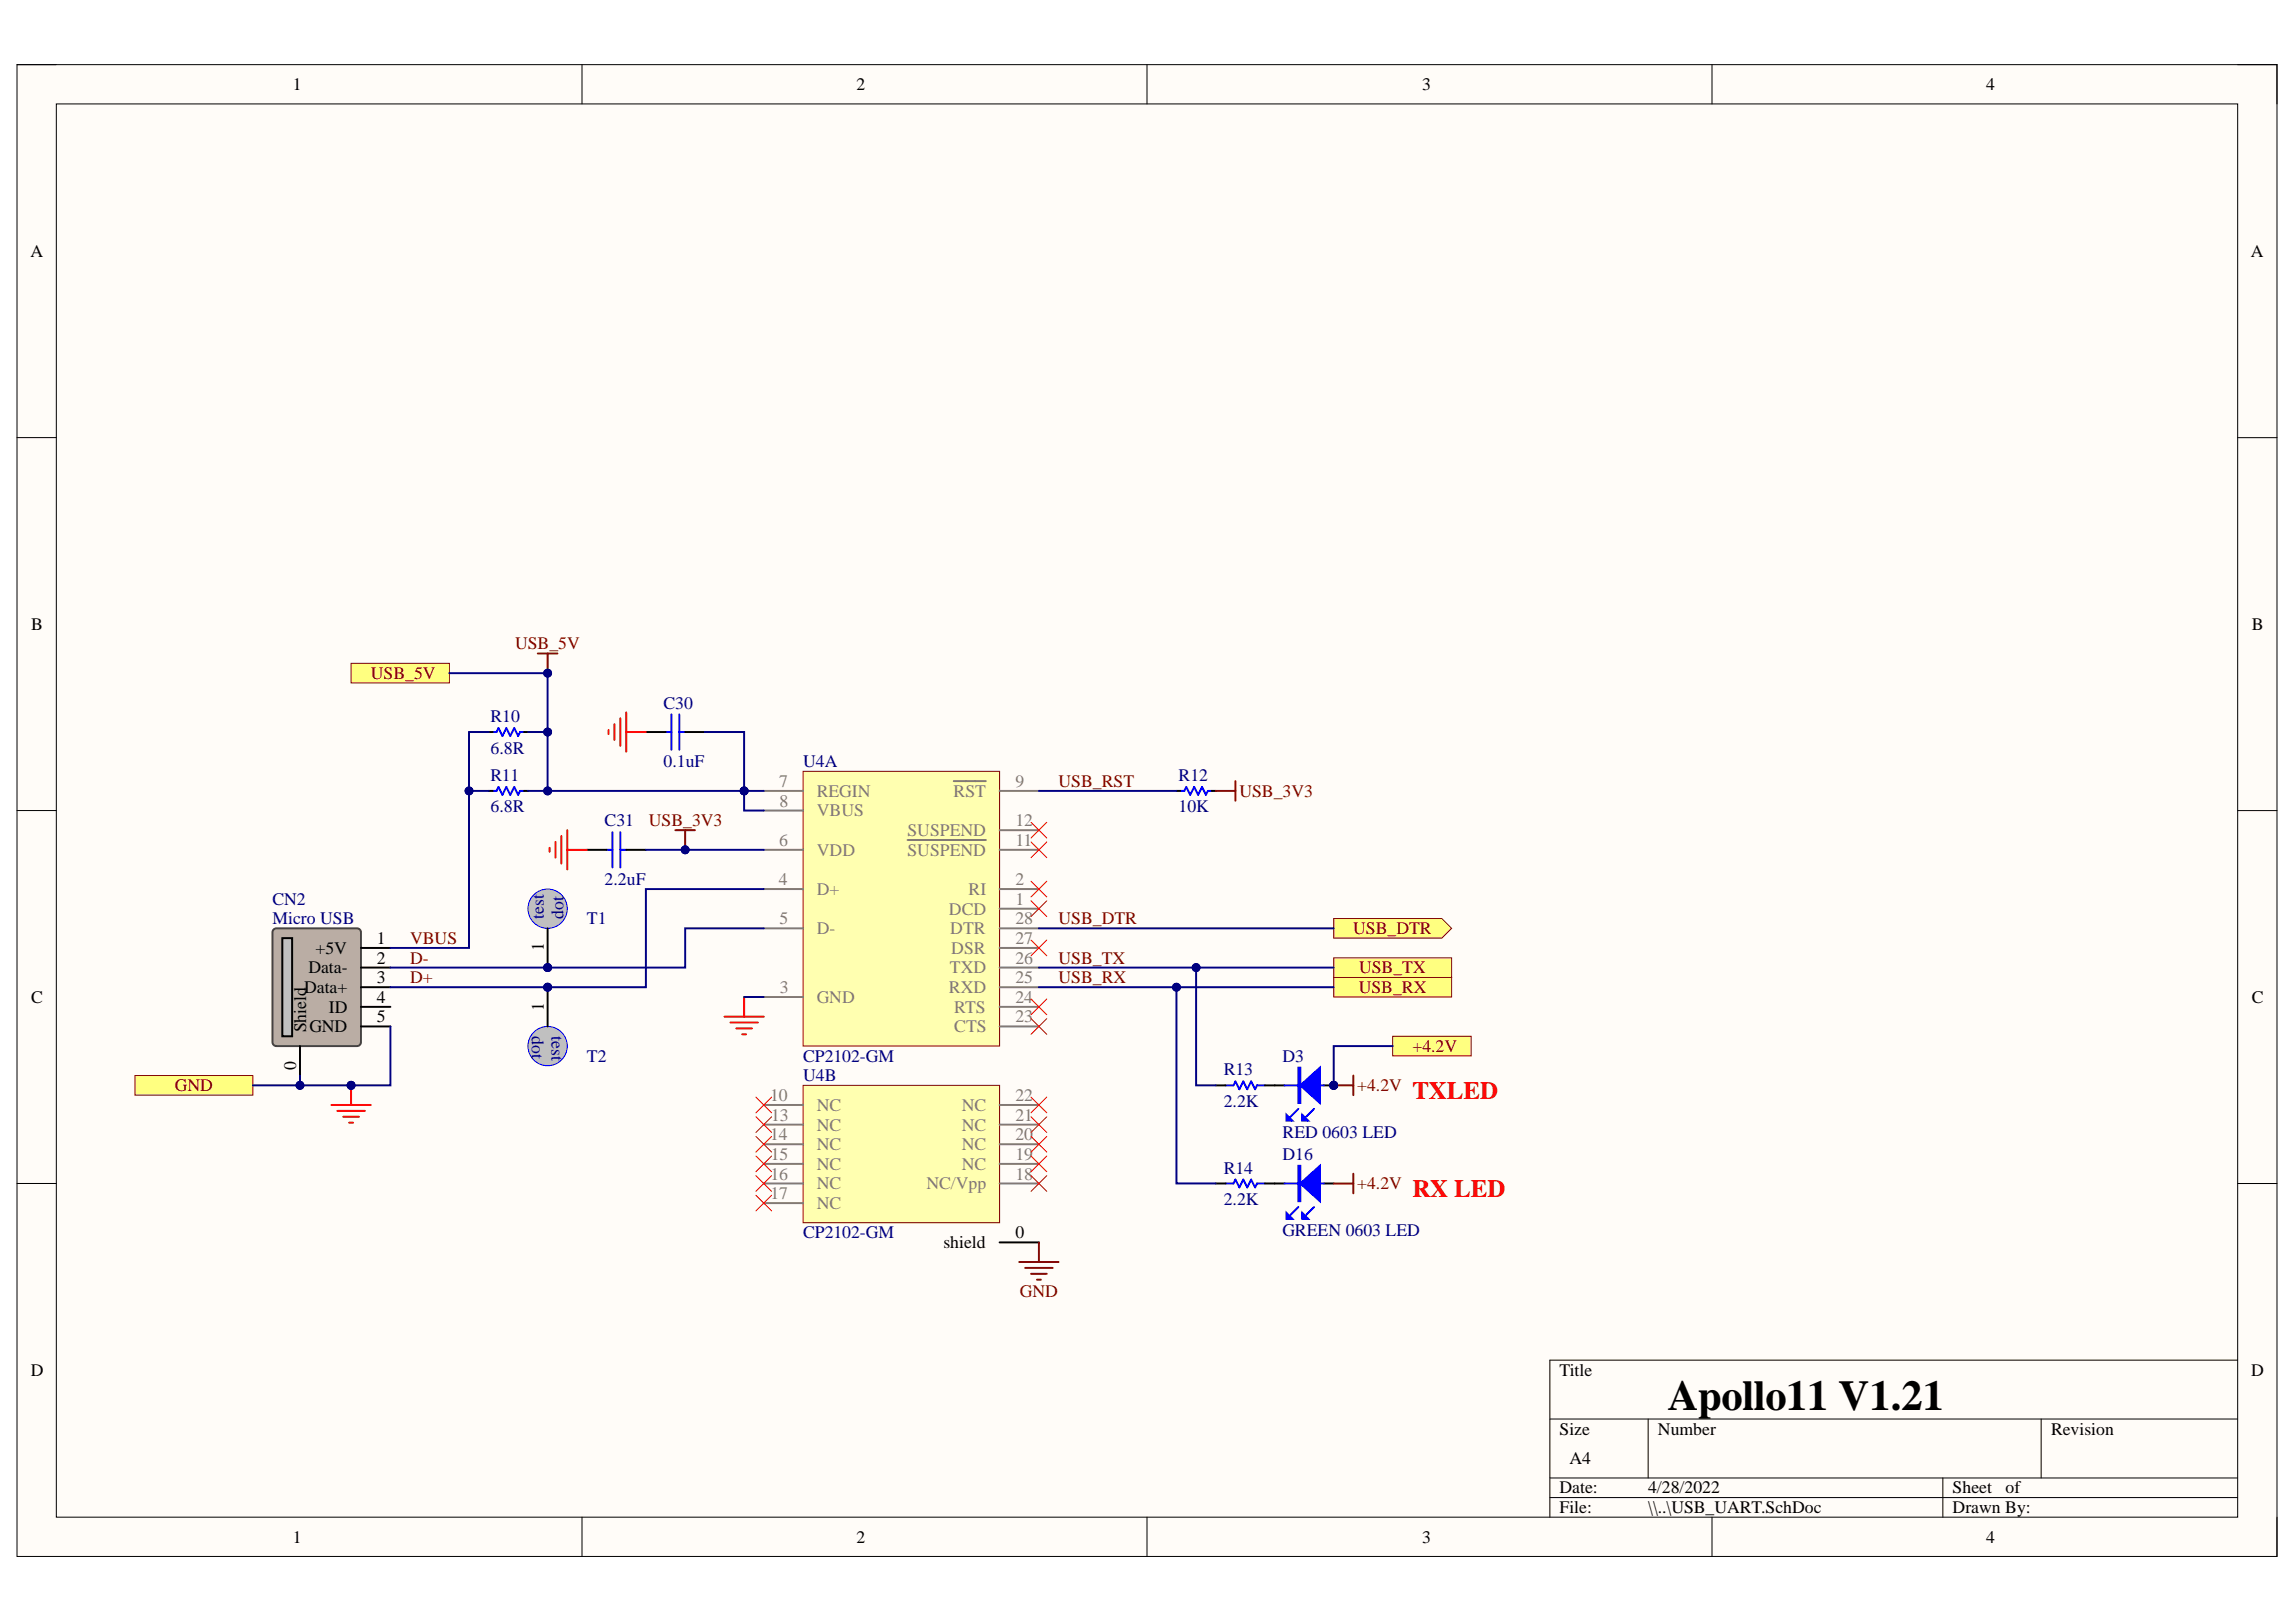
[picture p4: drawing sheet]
<svg xmlns="http://www.w3.org/2000/svg" width="297mm" height="210mm" viewBox="0 0 297 210" stroke-linecap="round" stroke-linejoin="round" font-family="sans-serif">
<defs><g id="words">
<text font-size="5.5" x="215.8" y="182.4">Apollo11 V1.21</text>
<g font-size="3.2" fill="#f00">
<text x="182.7" y="142.3">TXLED</text>
<text x="182.7" y="155">RX LED</text>
</g>
<g font-size="2.3">
<text x="37.9" y="11.7">1</text>
<text x="110.8" y="11.7">2</text>
<text x="184" y="11.7">3</text>
<text x="257" y="11.7">4</text>
<text x="3.9" y="33.2">A</text>
<text x="291.2" y="33.2">A</text>
<text x="4" y="81.5">B</text>
<text x="291.3" y="81.5">B</text>
<text x="39.9" y="126">Data-</text>
<text x="40.8" y="123.4">+5V</text>
<text x="48.7" y="122.2">1</text>
<text x="48.7" y="124.7">2</text>
<text x="70.4" y="123" transform="rotate(-90 70.4 123)">1</text>
<text x="4" y="129.8">C</text>
<text x="39.3" y="128.5">Data+</text>
<text x="42.6" y="131">ID</text>
<text x="48.7" y="127.2">3</text>
<text x="48.7" y="129.8">4</text>
<text x="70.4" y="130.8" transform="rotate(-90 70.4 130.8)">1</text>
<text x="291.3" y="129.8">C</text>
<text x="39.6" y="133.6" transform="rotate(-90 39.6 133.6)">Shield</text>
<text x="40" y="133.6">GND</text>
<text x="48.7" y="132.3">5</text>
<text x="38.3" y="138.5" transform="rotate(-90 38.3 138.5)">0</text>
<text x="122.1" y="161.5">shield</text>
<text x="131.4" y="160.3">0</text>
<text x="4" y="178">D</text>
<text x="201.8" y="178">Title</text>
<text x="291.2" y="178">D</text>
<text x="201.8" y="185.7">Size</text>
<text x="214.5" y="185.7">Number</text>
<text x="265.3" y="185.7">Revision</text>
<text x="203" y="189.5">A4</text>
<text x="201.8" y="193.3">Date:</text>
<text x="201.8" y="195.8">File:</text>
<text x="213.2" y="193.3">4/28/2022</text>
<text x="213.2" y="195.8">\\..\USB_UART.SchDoc</text>
<text x="252.6" y="193.3">Sheet</text>
<text x="252.6" y="195.8">Drawn By:</text>
<text x="259.5" y="193.3">of</text>
<text x="37.9" y="199.6">1</text>
<text x="110.8" y="199.6">2</text>
<text x="184" y="199.6">3</text>
<text x="257" y="199.6">4</text>
</g>
<g font-size="2.3" fill="#800000">
<text x="48" y="87.8">USB_5V</text>
<text x="66.6" y="84">USB_5V</text>
<text x="136.9" y="101.8">USB_RST</text>
<text x="83.9" y="106.9">USB_3V3</text>
<text x="160.3" y="103.1">USB_3V3</text>
<text x="136.9" y="119.6">USB_DTR</text>
<text x="53.1" y="122.2">VBUS</text>
<text x="53.1" y="124.7">D-</text>
<text x="136.9" y="124.7">USB_TX</text>
<text x="175.1" y="120.9">USB_DTR</text>
<text x="175.8" y="126">USB_TX</text>
<text x="53.1" y="127.2">D+</text>
<text x="136.9" y="127.2">USB_RX</text>
<text x="175.8" y="128.5">USB_RX</text>
<text x="182.7" y="136.1">+4.2V</text>
<text x="22.6" y="141.2">GND</text>
<text x="175.6" y="141.2">+4.2V</text>
<text x="175.6" y="153.9">+4.2V</text>
<text x="132" y="167.9">GND</text>
</g>
<g font-size="2.3" fill="#000080">
<text x="63.5" y="93.5">R10</text>
<text x="85.8" y="91.7">C30</text>
<text x="63.5" y="101.1">R11</text>
<text x="63.5" y="97.5">6.8R</text>
<text x="85.8" y="99.3">0.1uF</text>
<text x="103.9" y="99.3">U4A</text>
<text x="152.5" y="101.1">R12</text>
<text x="63.5" y="105.1">6.8R</text>
<text x="78.2" y="106.9">C31</text>
<text x="152.5" y="105.1">10K</text>
<text x="35.2" y="117.1">CN2</text>
<text x="35.2" y="119.6">Micro USB</text>
<text x="70.4" y="118.9" transform="rotate(-90 70.4 118.9)">test</text>
<text x="72.9" y="118.9" transform="rotate(-90 72.9 118.9)">dot</text>
<text x="75.9" y="119.6">T1</text>
<text x="78.2" y="114.5">2.2uF</text>
<text x="68.8" y="134.1" transform="rotate(90 68.8 134.1)">dot</text>
<text x="71.3" y="134.1" transform="rotate(90 71.3 134.1)">test</text>
<text x="75.9" y="137.4">T2</text>
<text x="103.9" y="137.4">CP2102-GM</text>
<text x="165.9" y="137.4">D3</text>
<text x="103.9" y="139.9">U4B</text>
<text x="158.3" y="139.2">R13</text>
<text x="158.3" y="143.3">2.2K</text>
<text x="165.9" y="147.3">RED 0603 LED</text>
<text x="158.3" y="151.9">R14</text>
<text x="158.3" y="155.9">2.2K</text>
<text x="165.9" y="150.1">D16</text>
<text x="103.9" y="160.3">CP2102-GM</text>
<text x="165.9" y="160">GREEN 0603 LED</text>
</g>
<g font-size="2.3" fill="#827872">
<text x="100.8" y="101.8">7</text>
<text x="131.4" y="101.8">9</text>
<text x="100.9" y="104.4">8</text>
<text x="105.7" y="103.1">REGIN</text>
<text x="105.7" y="105.6">VBUS</text>
<text x="123.4" y="103.1">RST</text>
<text x="131.4" y="106.9">12</text>
<text x="100.8" y="109.4">6</text>
<text x="105.7" y="110.7">VDD</text>
<text x="117.4" y="110.7">SUSPEND</text>
<text x="117.4" y="108.2">SUSPEND</text>
<text x="131.4" y="109.4">11</text>
<text x="100.8" y="114.5">4</text>
<text x="100.9" y="119.6">5</text>
<text x="105.7" y="115.8">D+</text>
<text x="122.8" y="118.4">DCD</text>
<text x="125.3" y="115.8">RI</text>
<text x="131.4" y="117.1">1</text>
<text x="131.4" y="114.5">2</text>
<text x="131.4" y="119.6">28</text>
<text x="105.7" y="120.9">D-</text>
<text x="122.9" y="126">TXD</text>
<text x="122.9" y="120.9">DTR</text>
<text x="123.1" y="123.4">DSR</text>
<text x="131.4" y="124.7">26</text>
<text x="131.4" y="122.2">27</text>
<text x="100.9" y="128.5">3</text>
<text x="105.7" y="129.8">GND</text>
<text x="122.8" y="128.5">RXD</text>
<text x="123.5" y="131">RTS</text>
<text x="131.4" y="129.8">24</text>
<text x="131.4" y="127.2">25</text>
<text x="123.5" y="133.6">CTS</text>
<text x="131.4" y="132.3">23</text>
<text x="99.6" y="142.5">10</text>
<text x="105.7" y="143.8">NC</text>
<text x="124.4" y="143.8">NC</text>
<text x="131.4" y="142.5">22</text>
<text x="99.6" y="147.6">14</text>
<text x="99.8" y="145">13</text>
<text x="105.7" y="146.3">NC</text>
<text x="105.7" y="148.8">NC</text>
<text x="124.4" y="148.8">NC</text>
<text x="124.4" y="146.3">NC</text>
<text x="131.4" y="147.6">20</text>
<text x="131.4" y="145">21</text>
<text x="99.7" y="152.6">16</text>
<text x="99.7" y="155.2">17</text>
<text x="99.7" y="150.1">15</text>
<text x="105.7" y="151.4">NC</text>
<text x="105.7" y="153.9">NC</text>
<text x="119.9" y="153.9">NC/Vpp</text>
<text x="124.4" y="151.4">NC</text>
<text x="131.4" y="152.6">18</text>
<text x="131.4" y="150.1">19</text>
<text x="105.7" y="156.4">NC</text>
</g>
</g></defs>
<path d="M2.2 8.4h292.4v193h-292.4z" fill-rule="evenodd" fill="#fffcf8"/>
<path d="M2.2 8.4h292.4v193h-292.4z" fill="none" stroke="#000" stroke-width=".13"/>
<path d="M7.3 13.4h282.2v182.9h-282.2z" fill-rule="evenodd" fill="#fffcf8"/>
<g fill="none" stroke="#000" stroke-width=".13">
<path d="M2.2 8.4h5.1M7.3 13.4h282.2v182.9h-282.2zM75.3 8.4v5M148.4 8.4v5M221.5 8.4v5M289.5 8.4h5.1v5M2.2 56.6h5.1M289.5 56.6h5.1M2.2 104.9h5.1M289.5 104.9h5.1M2.2 153.2h5.1M289.5 153.2h5.1"/>
<path d="M289.5 176h-89v20.3M75.3 196.3v5.1M148.4 196.3v5.1M200.5 183.6h89M200.5 191.3h89M200.5 193.8h89M213.2 183.6v7.7M221.5 196.3v5.1M251.4 191.3v5M264.1 183.6v7.7M294.6 196.3v5.1"/>
</g>
<path d="M45.4 85.8h12.7v2.6h-12.7z" fill-rule="evenodd" fill="#ffff80"/>
<path d="M45.4 85.8h12.7v2.6h-12.7z" fill="none" stroke="#800000" stroke-width=".13"/>
<path d="M63.7 94.7h.5l.3-.5 .5 1 .5-1 .5 1 .5-1 .5 1 .3-.5h.5M86.1 94.7h.8M86.9 92.4v4.6M87.9 94.7h.7M87.9 92.4v4.6M63.7 102.4h.5l.3-.6 .5 1.1 .5-1.1 .5 1.1 .5-1.1 .5 1.1 .3-.5h.5M78.5 110h.7M79.2 107.7v4.6M80.3 110h.7M80.3 107.7v4.6M152.7 102.4h.5l.3-.6 .5 1.1 .5-1.1 .5 1.1 .5-1.1 .5 1.1 .3-.5h.5" fill="none" stroke="#00f" stroke-width=".25"/>
<path d="M63.2 94.7h.5M67.8 94.7h.5M83.6 94.7h2.5M88.6 94.7h2.6M63.2 102.4h.5M67.8 102.4h.5M75.9 110h2.6M81 110h2.6M152.2 102.4h.5M156.8 102.4h.5" fill="none" stroke="#000" stroke-width=".25"/>
<path d="M35.3 120.4l.2-.2 .3-.1h10.4l.2 .1 .2 .2 .1 .2v14.3l-.1 .2-.2 .2-.2 .1h-10.4l-.3-.1-.2-.2v-.2v-14.3z" fill="#baada4"/>
<path d="M35.3 120.4l.2-.2 .3-.1h10.4l.2 .1 .2 .2 .1 .2v14.3l-.1 .2-.2 .2-.2 .1h-10.4l-.3-.1-.2-.2v-.2v-14.3z" fill="none" stroke="#443c3e" stroke-width=".25"/>
<path d="M36.5 121.4h1.3v12.7h-1.3z" fill-rule="evenodd" fill="#c0c0c0"/>
<path d="M36.5 121.4h1.3v12.7h-1.3zM38.8 135.4v3.8M46.7 122.7h3.8M46.7 125.2h3.8M46.7 127.8h3.8M46.7 130.3h3.8M46.7 132.8h3.8" fill="none" stroke="#000" stroke-width=".25"/>
<path d="M42.9 143h5.1M43.6 143.8h3.6M44.4 144.5h2M45.2 145.3h.5M45.4 140.5v2.5" fill="none" stroke="#f00" stroke-width=".25"/>
<circle cx="45.4" cy="140.5" r=".51" fill="#000080"/>
<circle cx="45.4" cy="140.5" r=".51" fill="none" stroke="#000080" stroke-width=".13"/>
<path d="M158.6 153.2h1l.2-.6 .5 1.1 .5-1.1 .6 1.1 .5-1.1 .5 1.1 .2-.5h1M166.2 153.2h5.1M168 156.2l-1.1 1M170 156.2l-1 1" fill="none" stroke="#00f" stroke-width=".25"/>
<path d="M157.3 153.2h1.3M163.6 153.2h2.6M171.3 153.2h1.2" fill="none" stroke="#000" stroke-width=".25"/>
<path d="M168.2 153.2l2.6-2.3v4.5z" fill="#00f"/>
<path d="M168 150.9h.2v4.5h-.2zM168.1 150.9v4.5M168.2 153.2l2.6-2.3v4.5z" fill="none" stroke="#00f" stroke-width=".25"/>
<path d="M166.4 157l.8 .7h-.8z" fill="#00f"/>
<path d="M166.4 157l.8 .7h-.8z" fill="none" stroke="#00f" stroke-width=".25"/>
<path d="M168.5 157l.7 .7h-.7z" fill="#00f"/>
<path d="M158.6 140.5h1l.2-.6 .5 1.1 .5-1.1 .6 1.1 .5-1.1 .5 1.1 .2-.5h1M168.5 157l.7 .7h-.7z" fill="none" stroke="#00f" stroke-width=".25"/>
<path d="M172.5 153.2h2.6M175.1 151.9v2.5" fill="none" stroke="#800000" stroke-width=".25"/>
<path d="M157.3 140.5h1.3M163.6 140.5h1.3" fill="none" stroke="#000" stroke-width=".25"/>
<circle cx="172.5" cy="140.5" r=".51" fill="#000080"/>
<circle cx="172.5" cy="140.5" r=".51" fill="none" stroke="#000080" stroke-width=".13"/>
<path d="M171.3 140.5h1.2" fill="none" stroke="#000" stroke-width=".25"/>
<circle cx="172.5" cy="140.5" r=".51" fill="#000080"/>
<circle cx="172.5" cy="140.5" r=".51" fill="none" stroke="#000080" stroke-width=".13"/>
<path d="M164.9 140.5h1.3" fill="none" stroke="#000" stroke-width=".25"/>
<path d="M166.2 140.5h5.1M168 143.5l-1.1 1M170 143.5l-1 1" fill="none" stroke="#00f" stroke-width=".25"/>
<path d="M168.2 140.5l2.6-2.3v4.5z" fill="#00f"/>
<path d="M168 138.2h.2v4.5h-.2zM168.1 138.2v4.5M168.2 140.5l2.6-2.3v4.5z" fill="none" stroke="#00f" stroke-width=".25"/>
<path d="M166.4 144.3l.8 .7h-.8z" fill="#00f"/>
<path d="M166.4 144.3l.8 .7h-.8z" fill="none" stroke="#00f" stroke-width=".25"/>
<path d="M168.5 144.3l.7 .7h-.7z" fill="#00f"/>
<path d="M168.5 144.3l.7 .7h-.7z" fill="none" stroke="#00f" stroke-width=".25"/>
<path d="M172.5 126.5h15.3v2.5h-15.3z" fill-rule="evenodd" fill="#ffff80"/>
<path d="M172.5 126.5h15.3v2.5h-15.3z" fill="none" stroke="#800000" stroke-width=".13"/>
<path d="M172.5 118.9h14l1.3 1.2-1.3 1.3h-14z" fill-rule="evenodd" fill="#ffff80"/>
<path d="M172.5 118.9h14l1.3 1.2-1.3 1.3h-14z" fill="none" stroke="#800000" stroke-width=".13"/>
<path d="M172.5 124h15.3v2.5h-15.3z" fill-rule="evenodd" fill="#ffff80"/>
<path d="M172.5 124h15.3v2.5h-15.3z" fill="none" stroke="#800000" stroke-width=".13"/>
<circle cx="70.8" cy="125.2" r=".51" fill="#000080"/>
<circle cx="70.8" cy="125.2" r=".51" fill="none" stroke="#000080" stroke-width=".13"/>
<circle cx="70.8" cy="117.6" r="2.54" fill="#c0c0c0"/>
<circle cx="70.8" cy="117.6" r="2.54" fill="none" stroke="#00f" stroke-width=".13"/>
<path d="M70.8 120.1v5.1" fill="none" stroke="#000" stroke-width=".25"/>
<circle cx="70.8" cy="125.2" r=".51" fill="#000080"/>
<circle cx="70.8" cy="125.2" r=".51" fill="none" stroke="#000080" stroke-width=".13"/>
<circle cx="70.8" cy="127.8" r=".51" fill="#000080"/>
<circle cx="70.8" cy="127.8" r=".51" fill="none" stroke="#000080" stroke-width=".13"/>
<circle cx="70.8" cy="135.4" r="2.54" fill="#c0c0c0"/>
<circle cx="70.8" cy="135.4" r="2.54" fill="none" stroke="#00f" stroke-width=".13"/>
<path d="M70.8 127.8v5" fill="none" stroke="#000" stroke-width=".25"/>
<circle cx="70.8" cy="127.8" r=".51" fill="#000080"/>
<circle cx="70.8" cy="127.8" r=".51" fill="none" stroke="#000080" stroke-width=".13"/>
<path d="M103.9 99.8h25.4v35.6h-25.4z" fill-rule="evenodd" fill="#ffffb0"/>
<path d="M103.9 99.8h25.4v35.6h-25.4z" fill="none" stroke="#800000" stroke-width=".13"/>
<g fill="none" stroke="#827872" stroke-width=".25">
<path d="M98.8 115.1h5.1M98.8 110h5.1M98.8 102.4h5.1M98.8 104.9h5.1M117.4 108.7h10.1M123.4 101.1h4.1M129.3 117.6h5.1M129.3 115.1h5.1M129.3 110h5.1M129.3 102.4h5.1M129.3 107.4h5.1M98.8 129h5.1"/>
<path d="M98.8 120.1h5.1M129.3 120.1h5.1M129.3 132.8h5.1M129.3 130.3h5.1M129.3 127.8h5.1M129.3 125.2h5.1M129.3 122.7h5.1"/>
</g>
<path d="M103.9 140.5h25.4v17.7h-25.4z" fill-rule="evenodd" fill="#ffffb0"/>
<path d="M103.9 140.5h25.4v17.7h-25.4z" fill="none" stroke="#800000" stroke-width=".13"/>
<path d="M98.8 143h5.1M98.8 145.5h5.1M98.8 148.1h5.1M98.8 150.6h5.1M98.8 153.2h5.1M98.8 155.7h5.1M129.3 143h5.1M129.3 145.5h5.1M129.3 148.1h5.1M129.3 150.6h5.1M129.3 153.2h5.1" fill="none" stroke="#827872" stroke-width=".25"/>
<path d="M129.3 160.8h5.1" fill="none" stroke="#000" stroke-width=".25"/>
<path d="M133.4 114l2 2.1M133.4 116.6l2 2M133.4 109l2 2M133.4 106.4l2 2M135.4 114l-2 2.1M135.4 116.6l-2 2M135.4 109l-2 2M135.4 106.4l-2 2M133.4 121.7l2 2M133.4 131.8l2 2.1M135.4 121.7l-2 2M135.4 131.8l-2 2.1" fill="none" stroke="#f00" stroke-width=".13"/>
<path d="M87.4 107.4h2.5M88.6 107.4v2.6" fill="none" stroke="#800000" stroke-width=".25"/>
<circle cx="88.6" cy="110" r=".51" fill="#000080"/>
<circle cx="88.6" cy="110" r=".51" fill="none" stroke="#000080" stroke-width=".13"/>
<g fill="none" stroke="#f00" stroke-width=".25">
<path d="M78.7 94.5v.5M79.5 93.7v2M80.3 93v3.5M81 92.2v5.1M81 94.7h2.6M71.1 109.7v.5M71.9 109v2M72.6 108.2v3.6M73.4 107.4v5.1M73.4 110h2.5M93.7 131.6h5.1M94.5 132.3h3.6"/>
<path d="M95.3 133.1h2M96 133.9h.5M96.3 129v2.6"/>
</g>
<path d="M157.3 102.4h2.5M159.8 101.1v2.5M175.1 139.2v2.5M172.5 140.5h2.6" fill="none" stroke="#800000" stroke-width=".25"/>
<g fill="none" stroke="#f00" stroke-width=".13">
<path d="M97.8 154.7l2 2M97.8 152.1l2 2.1M97.8 149.6l2 2M97.8 147.1l2 2M97.8 144.5l2 2M97.8 142l2 2M99.8 154.7l-2 2M99.8 152.1l-2 2.1M99.8 149.6l-2 2M99.8 147.1l-2 2M99.8 144.5l-2 2M99.8 142l-2 2"/>
<path d="M133.4 142l2 2M133.4 144.5l2 2M133.4 147.1l2 2M133.4 149.6l2 2M133.4 152.1l2 2.1M135.4 142l-2 2M135.4 144.5l-2 2M135.4 147.1l-2 2M135.4 149.6l-2 2M135.4 152.1l-2 2.1"/>
</g>
<circle cx="172.5" cy="140.5" r=".51" fill="#000080"/>
<circle cx="172.5" cy="140.5" r=".51" fill="none" stroke="#000080" stroke-width=".13"/>
<path d="M69.6 84.6h2.5M70.8 84.6v2.5M131.9 163.3h5M132.6 164.1h3.6M133.4 164.8h2M134.2 165.6h.5M134.4 160.8v2.5" fill="none" stroke="#800000" stroke-width=".25"/>
<circle cx="70.8" cy="87.1" r=".51" fill="#000080"/>
<circle cx="70.8" cy="87.1" r=".51" fill="none" stroke="#000080" stroke-width=".13"/>
<path d="M133.4 129.3l2 2M135.4 129.3l-2 2" fill="none" stroke="#f00" stroke-width=".13"/>
<path d="M180.2 134.1h10.1v2.5h-10.1z" fill-rule="evenodd" fill="#ffff80"/>
<path d="M180.2 134.1h10.1v2.5h-10.1z" fill="none" stroke="#800000" stroke-width=".13"/>
<path d="M17.5 139.2h15.2v2.5h-15.2z" fill-rule="evenodd" fill="#ffff80"/>
<path d="M17.5 139.2h15.2v2.5h-15.2z" fill="none" stroke="#800000" stroke-width=".13"/>
<path d="M134.4 127.8h38.1" fill="none" stroke="#000080" stroke-width=".25"/>
<circle cx="152.2" cy="127.8" r=".51" fill="#000080"/>
<circle cx="152.2" cy="127.8" r=".51" fill="none" stroke="#000080" stroke-width=".13"/>
<path d="M134.4 125.2h38.1" fill="none" stroke="#000080" stroke-width=".25"/>
<circle cx="154.7" cy="125.2" r=".51" fill="#000080"/>
<circle cx="154.7" cy="125.2" r=".51" fill="none" stroke="#000080" stroke-width=".13"/>
<path d="M68.3 94.7h2.5v7.7h-2.5M134.4 120.1h38.1" fill="none" stroke="#000080" stroke-width=".25"/>
<circle cx="70.8" cy="94.7" r=".51" fill="#000080"/>
<circle cx="70.8" cy="94.7" r=".51" fill="none" stroke="#000080" stroke-width=".13"/>
<circle cx="70.8" cy="102.4" r=".51" fill="#000080"/>
<circle cx="70.8" cy="102.4" r=".51" fill="none" stroke="#000080" stroke-width=".13"/>
<path d="M63.2 94.7h-2.5v7.7h2.5" fill="none" stroke="#000080" stroke-width=".25"/>
<circle cx="60.7" cy="102.4" r=".51" fill="#000080"/>
<circle cx="60.7" cy="102.4" r=".51" fill="none" stroke="#000080" stroke-width=".13"/>
<path d="M70.8 102.4h28" fill="none" stroke="#000080" stroke-width=".25"/>
<circle cx="96.3" cy="102.4" r=".51" fill="#000080"/>
<circle cx="96.3" cy="102.4" r=".51" fill="none" stroke="#000080" stroke-width=".13"/>
<circle cx="70.8" cy="102.4" r=".51" fill="#000080"/>
<circle cx="70.8" cy="102.4" r=".51" fill="none" stroke="#000080" stroke-width=".13"/>
<path d="M96.3 102.4v2.5h2.5" fill="none" stroke="#000080" stroke-width=".25"/>
<circle cx="96.3" cy="102.4" r=".51" fill="#000080"/>
<circle cx="96.3" cy="102.4" r=".51" fill="none" stroke="#000080" stroke-width=".13"/>
<path d="M91.2 94.7h5.1v7.7" fill="none" stroke="#000080" stroke-width=".25"/>
<circle cx="96.3" cy="102.4" r=".51" fill="#000080"/>
<circle cx="96.3" cy="102.4" r=".51" fill="none" stroke="#000080" stroke-width=".13"/>
<path d="M83.6 110h15.2" fill="none" stroke="#000080" stroke-width=".25"/>
<circle cx="88.6" cy="110" r=".51" fill="#000080"/>
<circle cx="88.6" cy="110" r=".51" fill="none" stroke="#000080" stroke-width=".13"/>
<path d="M98.8 115.1h-15.2v12.7h-33.1M96.3 129h2.5" fill="none" stroke="#000080" stroke-width=".25"/>
<circle cx="70.8" cy="127.8" r=".51" fill="#000080"/>
<circle cx="70.8" cy="127.8" r=".51" fill="none" stroke="#000080" stroke-width=".13"/>
<path d="M98.8 120.1h-10.2v5.1h-38.1" fill="none" stroke="#000080" stroke-width=".25"/>
<circle cx="70.8" cy="125.2" r=".51" fill="#000080"/>
<circle cx="70.8" cy="125.2" r=".51" fill="none" stroke="#000080" stroke-width=".13"/>
<path d="M60.7 102.4v20.3h-10.2" fill="none" stroke="#000080" stroke-width=".25"/>
<circle cx="60.7" cy="102.4" r=".51" fill="#000080"/>
<circle cx="60.7" cy="102.4" r=".51" fill="none" stroke="#000080" stroke-width=".13"/>
<path d="M134.4 102.4h17.8M154.7 125.2v15.3h2.6" fill="none" stroke="#000080" stroke-width=".25"/>
<circle cx="154.7" cy="125.2" r=".51" fill="#000080"/>
<circle cx="154.7" cy="125.2" r=".51" fill="none" stroke="#000080" stroke-width=".13"/>
<path d="M152.2 127.8v25.4h5.1" fill="none" stroke="#000080" stroke-width=".25"/>
<circle cx="152.2" cy="127.8" r=".51" fill="#000080"/>
<circle cx="152.2" cy="127.8" r=".51" fill="none" stroke="#000080" stroke-width=".13"/>
<path d="M58.1 87.1h12.7v7.6" fill="none" stroke="#000080" stroke-width=".25"/>
<circle cx="70.8" cy="87.1" r=".51" fill="#000080"/>
<circle cx="70.8" cy="87.1" r=".51" fill="none" stroke="#000080" stroke-width=".13"/>
<circle cx="70.8" cy="94.7" r=".51" fill="#000080"/>
<circle cx="70.8" cy="94.7" r=".51" fill="none" stroke="#000080" stroke-width=".13"/>
<path d="M180.2 135.4h-7.7v5.1" fill="none" stroke="#000080" stroke-width=".25"/>
<circle cx="172.5" cy="140.5" r=".51" fill="#000080"/>
<circle cx="172.5" cy="140.5" r=".51" fill="none" stroke="#000080" stroke-width=".13"/>
<path d="M50.5 132.8v7.7h-5.1" fill="none" stroke="#000080" stroke-width=".25"/>
<circle cx="45.4" cy="140.5" r=".51" fill="#000080"/>
<circle cx="45.4" cy="140.5" r=".51" fill="none" stroke="#000080" stroke-width=".13"/>
<path d="M38.8 139.2v1.3" fill="none" stroke="#000080" stroke-width=".25"/>
<circle cx="38.8" cy="140.5" r=".51" fill="#000080"/>
<circle cx="38.8" cy="140.5" r=".51" fill="none" stroke="#000080" stroke-width=".13"/>
<path d="M32.7 140.5h12.7" fill="none" stroke="#000080" stroke-width=".25"/>
<circle cx="38.8" cy="140.5" r=".51" fill="#000080"/>
<circle cx="38.8" cy="140.5" r=".51" fill="none" stroke="#000080" stroke-width=".13"/>
<circle cx="45.4" cy="140.5" r=".51" fill="#000080"/>
<circle cx="45.4" cy="140.5" r=".51" fill="none" stroke="#000080" stroke-width=".13"/>
<use href="#words"/>
</svg>
